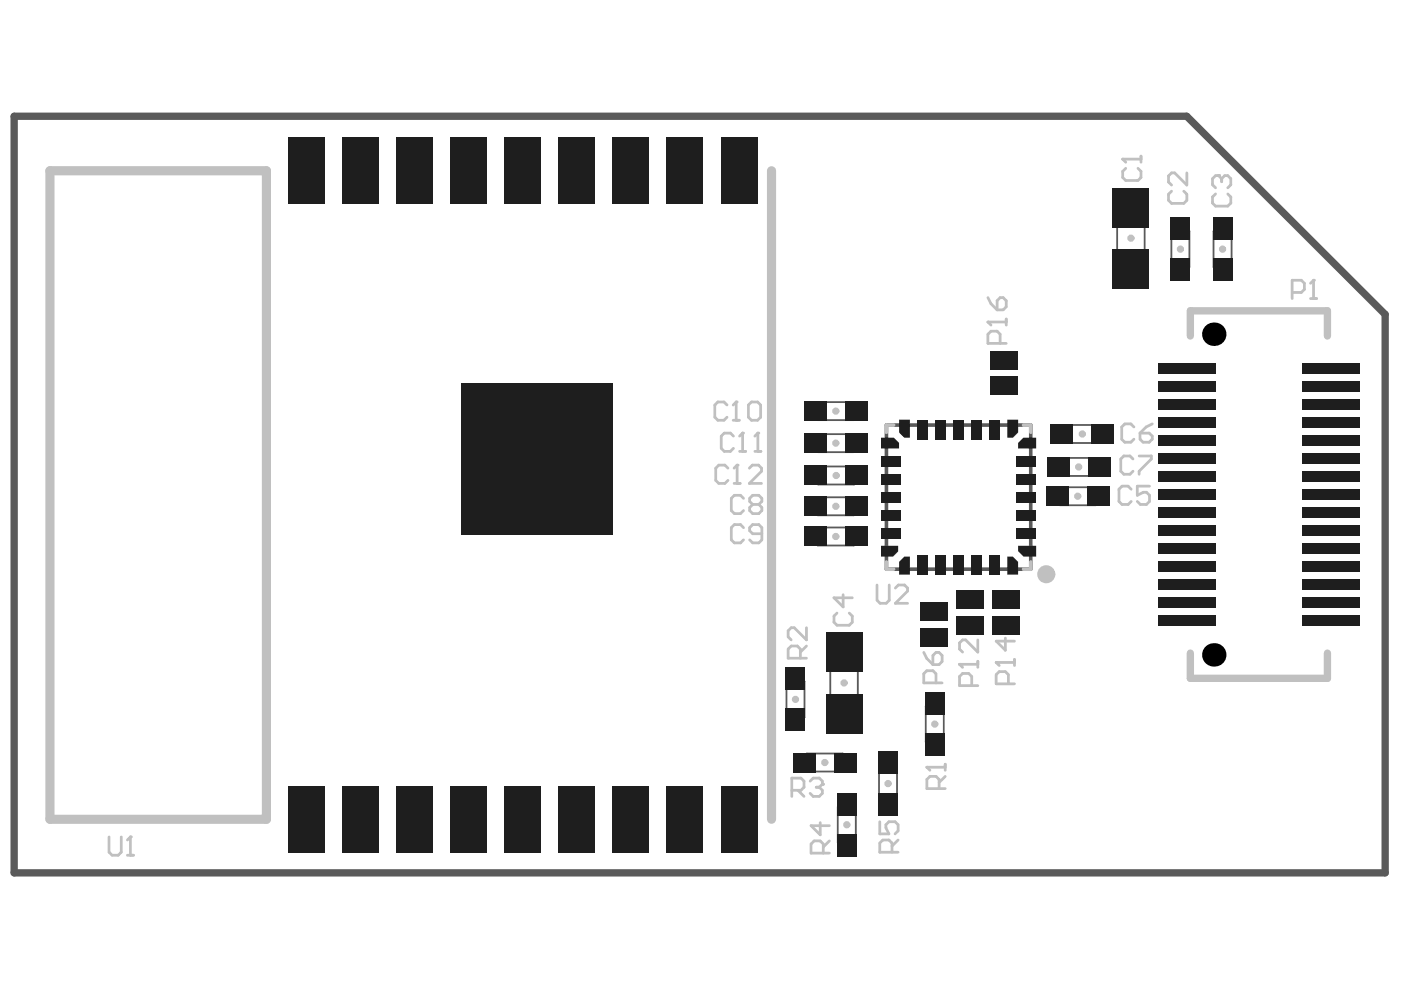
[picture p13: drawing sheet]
<svg xmlns="http://www.w3.org/2000/svg" width="297mm" height="210mm" viewBox="0 0 297 210" stroke-linecap="round" stroke-linejoin="round" font-family="sans-serif">
<g fill="none" stroke="#5a5a5a" stroke-width=".38">
<path d="M236.9 44.7h5.8v11.6h-5.8zM248.4 49h3.8v7.6h-3.8zM257.3 49h3.8v7.6h-3.8zM173.4 85.3h7.6v3.8h-7.6zM173.4 92h7.6v3.9h-7.6zM173.4 98.9h7.7v3.8h-7.7zM224.9 97.1h7.6v3.8h-7.6zM225.6 90.1h7.7v3.8h-7.7zM173.4 105.4h7.6v3.9h-7.6zM173.4 111.8h7.6v3.9h-7.6zM224.7 103.3h7.6v3.8h-7.6zM176 139h5.9v11.6h-5.9z"/>
<path d="M166.7 144.5h3.9v7.6h-3.9zM171 159.8h7.7v3.8h-7.7zM196.3 149.7h3.8v7.6h-3.8zM177.6 171h3.8v7.7h-3.8zM186.4 162.3h3.8v7.7h-3.8z"/>
</g>
<path d="M187.9 90.1h30.6v30.6h-30.6z" fill="none" stroke="#5a5a5a" stroke-width=".77"/>
<path d="M3 24.6h248.6l42.1 42.1v118.4h-290.7z" fill="none" stroke="#5a5a5a" stroke-width="1.6"/>
<path d="M189.5 90.1h-1.6v1.6M217 90.1h1.5v1.6M187.9 119.2v1.5h1.6M218.5 119.2v1.5h-1.5" fill="none" stroke="#c0c0c0" stroke-width=".77"/>
<path d="M252.4 71.2v-5.3h29v5.3M252.4 138.5v5.3h29v-5.3" fill="none" stroke="#c0c0c0" stroke-width="1.6"/>
<path d="M10.6 36.2h45.9v137.5h-45.9zM163.6 36.2v137.5" fill="none" stroke="#c0c0c0" stroke-width="1.9"/>
<path d="M23.1 177.4v3.3l.7 .6h1.3l.6-.6v-3.3M27.7 177.4v3.9M27 181.3h1.3" fill="none" stroke="#c0c0c0" stroke-width=".58"/>
<circle cx="27.7" cy="177.4" r=".29" fill="#c0c0c0"/>
<g fill="none" stroke="#c0c0c0" stroke-width=".58">
<path d="M209.5 68.3h3.8M212 72.8v-1.9l-.6-.7h-1.3l-.6 .7v1.9h3.8M213.3 67.6v1.3M157.6 111.9l-.6-.7h-1.3l-.6 .7v2.6l.6 .6h1.3l.6-.6M161.5 113.2h-1.9l-.7-.7v-.6l.7-.7h1.3l.6 .7v2.6l-.6 .6h-1.3l-.7-.6M177.5 130l-.7 .6v1.3l.7 .7h2.6l.6-.7v-1.3l-.6-.6M178.8 126.1v2.6l-2-1.9h3.9M185.9 124v3.3l.7 .6h1.3l.6-.6v-3.3M189.8 124.7l.7-.7h1.3l.6 .7v.6l-2.6 2.6h2.6M27.7 177.4l-.7 .7M173.9 174.4v2.6l-1.9-1.9h3.8M175.8 178.3l-1.3 1.3"/>
<path d="M186.5 174.2v2.6h2l-.7-1.3v-.6l.7-.7h1.3l.6 .7v1.3l-.6 .6M190.4 178.1l-1.3 1.3M174.5 180.9v-2l-.6-.6h-1.3l-.6 .6v2h3.8M189.1 180.7v-2l-.6-.6h-1.3l-.7 .6v2h3.9"/>
</g>
<circle cx="209.5" cy="68.3" r=".29" fill="#c0c0c0"/>
<path d="M238 33.7h3.9M238.7 35.7l-.7 .6v1.3l.7 .7h2.6l.6-.7v-1.3l-.6-.6M241.9 33.1v1.3M209.5 68.3l.6 .6M209.5 63.1l.6 1.3 1.3 1.3M212 63.1h.7l.6 .7v1.2l-.6 .7h-1.3v-1.9zM240.2 97.3l-.6-.6h-1.3l-.7 .6v2.6l.7 .7h1.3l.6-.7M241.5 96.7h2.6v.6l-2.6 2.6v.7" fill="none" stroke="#c0c0c0" stroke-width=".58"/>
<circle cx="238" cy="33.7" r=".29" fill="#c0c0c0"/>
<path d="M238 33.7l.7 .7M251.6 36.7v2.5l-2.6-2.5h-.6l-.7 .6v1.3l.7 .6M258.4 37.2h-.7l-.6 .7v1.3l.6 .6M248.4 40.5l-.7 .7v1.3l.7 .6h2.6l.6-.6v-1.3l-.6-.7M257.7 41.1l-.6 .7v1.3l.6 .6h2.6l.7-.6v-1.3l-.7-.7" fill="none" stroke="#c0c0c0" stroke-width=".58"/>
<circle cx="258.4" cy="37.2" r=".29" fill="#c0c0c0"/>
<path d="M258.4 37.2l.6 .7M259 37.9v.6M259 37.9l.7-.7h.6l.7 .7v1.3l-.7 .6M157.6 105.7l-.6-.7h-1.3l-.6 .7v2.6l.6 .6h1.3l.6-.6M159.6 107l-.7-.7v-.6l.7-.7h1.3l.6 .7v.6l-.6 .7M159.6 107l-.7 .6v.7l.7 .6h1.3l.6-.6v-.7l-.6-.6M159.6 107h1.3M203.4 140.8h3.9M206 145.4v-2l-.6-.6h-1.3l-.7 .6v2h3.9M207.3 140.2v1.3" fill="none" stroke="#c0c0c0" stroke-width=".58"/>
<circle cx="203.4" cy="140.8" r=".29" fill="#c0c0c0"/>
<path d="M240.4 90.5l-.6-.6h-1.3l-.7 .6v2.6l.7 .7h1.3l.6-.7M241.7 91.8h2l.6 .7v.6l-.6 .7h-1.3l-.7-.7zM244.3 89.9l-1.3 .6-1.3 1.3M239.8 103.7l-.6-.6h-1.3l-.7 .6v2.6l.7 .7h1.3l.6-.7M243.7 103.1h-2.6v1.9l1.3-.6h.7l.6 .6v1.3l-.6 .7h-1.3l-.7-.7M207.3 135.7v2.6l-2.6-2.6h-.6l-.7 .6v1.3l.7 .7M203.4 140.8l.7 .7M196.5 162.7h3.9M199.1 167.2v-1.9l-.6-.7h-1.3l-.7 .7v1.9h3.9M200.4 164.6l-1.3 1.3M200.4 162v1.3" fill="none" stroke="#c0c0c0" stroke-width=".58"/>
<circle cx="196.5" cy="162.7" r=".29" fill="#c0c0c0"/>
<path d="M167.9 167.6h1.9l.7-.7v-1.3l-.7-.6h-1.9v3.9M169.2 167.6l1.3 1.3M171.8 165.6l.6-.6h1.3l.7 .6v.7M196.5 162.7l.7 .6" fill="none" stroke="#c0c0c0" stroke-width=".58"/>
<circle cx="174.4" cy="166.3" r=".29" fill="#c0c0c0"/>
<path d="M215.1 139.8v1.3M211.2 140.5h3.9M213.8 145v-2l-.6-.6h-1.3l-.7 .6v2h3.9M173.1 166.9h.6M173.7 166.9l.7 .7v.6l-.7 .7h-1.3l-.6-.7M174.4 166.3l-.7 .6" fill="none" stroke="#c0c0c0" stroke-width=".58"/>
<circle cx="211.2" cy="140.5" r=".29" fill="#c0c0c0"/>
<path d="M278.5 59.4v3.9M274 62h1.9l.7-.6v-1.3l-.7-.7h-1.9v3.9M277.8 63.3h1.3M169.7 139.6v-2l-.7-.6h-1.3l-.6 .6v2h3.9M171 133.1v2.6l-2.6-2.6h-.7l-.6 .6v1.3l.6 .7M171 137l-1.3 1.3M195.9 138.3l.6 1.3 1.3 1.3M197.8 139l.6-.7h.7l.6 .7v1.3l-.6 .6h-1.3zM213.2 135.3v2.6l-2-2h3.9M198.4 144.8v-1.9l-.6-.7h-1.3l-.6 .7v1.9h3.8M211.2 140.5l.7 .6" fill="none" stroke="#c0c0c0" stroke-width=".58"/>
<circle cx="278.5" cy="59.4" r=".29" fill="#c0c0c0"/>
<path d="M278.5 59.4l-.7 .7M154.3 99.3l-.6-.7h-1.3l-.6 .7v2.5l.6 .7h1.3l.6-.7M156.3 98.6v3.9M155.6 102.5h1.3" fill="none" stroke="#c0c0c0" stroke-width=".58"/>
<circle cx="156.3" cy="98.6" r=".29" fill="#c0c0c0"/>
<path d="M154.1 85.9l-.6-.7h-1.3l-.6 .7v2.6l.6 .6h1.3l.6-.6M155.4 89.1h1.3M156.1 85.2v3.9M156.3 98.6l-.7 .7M158.9 99.3l.6-.7h1.3l.7 .7v.6l-2.6 2.6h2.6" fill="none" stroke="#c0c0c0" stroke-width=".58"/>
<circle cx="156.1" cy="85.2" r=".29" fill="#c0c0c0"/>
<path d="M155.5 92.5l-.6-.7h-1.3l-.7 .7v2.6l.7 .6h1.3l.6-.6M156.1 85.2l-.7 .7M156.8 95.7h1.3M157.4 91.8v3.9M159.3 85.2h1.3l.7 .7v2.6l-.7 .6h-1.3l-.6-.6v-2.6z" fill="none" stroke="#c0c0c0" stroke-width=".58"/>
<circle cx="157.4" cy="91.8" r=".29" fill="#c0c0c0"/>
<path d="M157.4 91.8l-.6 .7M160 95.7h1.3M160.7 91.8v3.9" fill="none" stroke="#c0c0c0" stroke-width=".58"/>
<circle cx="160.7" cy="91.8" r=".29" fill="#c0c0c0"/>
<path d="M160.7 91.8l-.7 .7" fill="none" stroke="#c0c0c0" stroke-width=".58"/>
<g fill="none" stroke="#c0c0c0" stroke-width=".77">
<circle cx="239.8" cy="50.5" r=".38"/>
<circle cx="250.3" cy="52.8" r=".38"/>
<circle cx="259.2" cy="52.8" r=".38"/>
<circle cx="177.2" cy="94" r=".38"/>
<circle cx="177.2" cy="87.2" r=".38"/>
<circle cx="228.7" cy="99" r=".38"/>
<circle cx="229.5" cy="92" r=".38"/>
<circle cx="177.2" cy="107.3" r=".38"/>
<circle cx="177.2" cy="113.7" r=".38"/>
<circle cx="177.3" cy="100.8" r=".38"/>
<circle cx="228.5" cy="105.2" r=".38"/>
<circle cx="168.7" cy="148.3" r=".38"/>
<circle cx="179" cy="144.8" r=".38"/>
<circle cx="198.2" cy="153.5" r=".38"/>
<circle cx="174.9" cy="161.7" r=".38"/>
<circle cx="179.5" cy="174.9" r=".38"/>
<circle cx="188.3" cy="166.1" r=".38"/>
</g>
<circle cx="221.8" cy="121.8" r=".96" fill="none" stroke="#c0c0c0" stroke-width="1.9"/>
<g fill="#1e1e1e">
<path d="M190.6 119.1l1.1-1.1h1.2v3.8h-2.3z"/>
<path d="M186.8 115.7h3.6v1.2l-1.1 1.1h-2.5z"/>
<path d="M186.8 92.8h2.7l1.1 1.1v1.2h-3.8z"/>
<path d="M215.9 115.7h3.8v2.3h-2.7l-1.1-1.1z"/>
<path d="M215.9 93.9l1.1-1.1h2.7v2.3h-3.8z"/>
<path d="M190.6 89h2.3v3.8h-1.2l-1.1-1.1z"/>
<path d="M213.6 118h1.1l1.2 1.1v2.7h-2.3z"/>
<path d="M213.6 89h2.3v2.7l-1.1 1.1h-1.2z"/>
</g>
<g fill="#000">
<circle cx="257.3" cy="70.9" r="2.49"/>
<circle cx="257.3" cy="138.9" r="2.49"/>
</g>
<g fill="#1e1e1e">
<path d="M177.4 176.8h4.2v4.9h-4.2z" fill-rule="evenodd"/>
<path d="M176.8 159.6h4.9v4.2h-4.9z" fill-rule="evenodd"/>
<path d="M170.4 111.6h4.9v4.2h-4.9z" fill-rule="evenodd"/>
<path d="M170.5 98.7h4.8v4.2h-4.8z" fill-rule="evenodd"/>
<path d="M170.4 85.1h4.9v4.2h-4.9z" fill-rule="evenodd"/>
<path d="M186.2 159.3h4.2v4.9h-4.2z" fill-rule="evenodd"/>
<path d="M194.4 117.6h2.3v4.2h-2.3z" fill-rule="evenodd"/>
<path d="M186.8 111.9h4.2v2.3h-4.2z" fill-rule="evenodd"/>
<path d="M186.8 108.1h4.2v2.3h-4.2z" fill-rule="evenodd"/>
<path d="M191.4 119.7h.8v.8h-.8z" fill-rule="evenodd"/>
<path d="M187.5 116.5h.7v.8h-.7z" fill-rule="evenodd"/>
<path d="M186.8 100.4h4.2v2.3h-4.2z" fill-rule="evenodd"/>
<path d="M186.8 104.3h4.2v2.3h-4.2z" fill-rule="evenodd"/>
<path d="M186.8 96.6h4.2v2.3h-4.2z" fill-rule="evenodd"/>
<path d="M188.3 93.6h.7v.7h-.7z" fill-rule="evenodd"/>
<path d="M191.4 90.2h.8v.8h-.8z" fill-rule="evenodd"/>
<path d="M202.7 130.6h5.7v3.8h-5.7z" fill-rule="evenodd"/>
<path d="M202.7 125.2h5.7v3.8h-5.7z" fill-rule="evenodd"/>
<path d="M209.7 117.6h2.3v4.2h-2.3z" fill-rule="evenodd"/>
<path d="M205.9 117.6h2.3v4.2h-2.3z" fill-rule="evenodd"/>
<path d="M202.1 117.6h2.3v4.2h-2.3z" fill-rule="evenodd"/>
<path d="M214.3 119.7h.8v.7h-.8z" fill-rule="evenodd"/>
<path d="M214.2 90.3h.8v.7h-.8z" fill-rule="evenodd"/>
<path d="M217.9 116.5h.8v.7h-.8z" fill-rule="evenodd"/>
<path d="M221.9 96.9h4.8v4.2h-4.8z" fill-rule="evenodd"/>
<path d="M217.4 93.6h.7v.8h-.7z" fill-rule="evenodd"/>
<path d="M257.1 54.8h4.2v4.8h-4.2z" fill-rule="evenodd"/>
<path d="M257.1 46h4.2v4.9h-4.2z" fill-rule="evenodd"/>
<path d="M248.2 54.8h4.2v4.8h-4.2z" fill-rule="evenodd"/>
<path d="M248.2 46h4.2v4.9h-4.2z" fill-rule="evenodd"/>
<path d="M61.1 166.6h7.6v14.2h-7.6z" fill-rule="evenodd"/>
<path d="M61.1 29.1h7.6v14.2h-7.6z" fill-rule="evenodd"/>
<path d="M95.5 166.6h7.6v14.2h-7.6z" fill-rule="evenodd"/>
<path d="M95.5 29.1h7.6v14.2h-7.6z" fill-rule="evenodd"/>
<path d="M141.4 166.6h7.6v14.2h-7.6z" fill-rule="evenodd"/>
<path d="M141.4 29.1h7.6v14.2h-7.6z" fill-rule="evenodd"/>
<path d="M177.4 168.1h4.2v4.8h-4.2z" fill-rule="evenodd"/>
<path d="M175.1 147.1h7.7v8.4h-7.7z" fill-rule="evenodd"/>
<path d="M175.1 134.1h7.7v8.4h-7.7z" fill-rule="evenodd"/>
<path d="M170.4 91.9h4.9v4.2h-4.9z" fill-rule="evenodd"/>
<path d="M170.4 105.2h4.9v4.2h-4.9z" fill-rule="evenodd"/>
<path d="M186.2 168.1h4.2v4.8h-4.2z" fill-rule="evenodd"/>
<path d="M194.4 89h2.3v4.2h-2.3z" fill-rule="evenodd"/>
<path d="M205.9 89h2.3v4.2h-2.3z" fill-rule="evenodd"/>
<path d="M202.1 89h2.3v4.2h-2.3z" fill-rule="evenodd"/>
<path d="M209.7 89h2.3v4.2h-2.3z" fill-rule="evenodd"/>
<path d="M221.7 103.1h4.9v4.2h-4.9z" fill-rule="evenodd"/>
<path d="M222.7 89.9h4.8v4.2h-4.8z" fill-rule="evenodd"/>
<path d="M236 39.8h7.6v8.4h-7.6z" fill-rule="evenodd"/>
<path d="M236 52.8h7.6v8.4h-7.6z" fill-rule="evenodd"/>
<path d="M168.1 159.6h4.8v4.2h-4.8z" fill-rule="evenodd"/>
<path d="M196.1 155.5h4.2v4.8h-4.2z" fill-rule="evenodd"/>
<path d="M166.5 141.5h4.3v4.8h-4.3z" fill-rule="evenodd"/>
<path d="M196.1 146.7h4.2v4.9h-4.2z" fill-rule="evenodd"/>
<path d="M195.1 133.2h5.8v3.8h-5.8z" fill-rule="evenodd"/>
<path d="M195.1 127.8h5.8v3.8h-5.8z" fill-rule="evenodd"/>
<path d="M210.5 130.6h5.7v3.9h-5.7z" fill-rule="evenodd"/>
<path d="M210.5 125.3h5.7v3.8h-5.7z" fill-rule="evenodd"/>
<path d="M179.1 111.6h4.9v4.2h-4.9z" fill-rule="evenodd"/>
<path d="M215.5 111.9h4.2v2.3h-4.2z" fill-rule="evenodd"/>
<path d="M215.5 108.1h4.2v2.3h-4.2z" fill-rule="evenodd"/>
<path d="M198.3 117.6h2.3v4.2h-2.3z" fill-rule="evenodd"/>
<path d="M179.2 98.7h4.9v4.2h-4.9z" fill-rule="evenodd"/>
<path d="M215.5 104.3h4.2v2.3h-4.2z" fill-rule="evenodd"/>
<path d="M215.5 100.4h4.2v2.3h-4.2z" fill-rule="evenodd"/>
<path d="M215.5 96.6h4.2v2.3h-4.2z" fill-rule="evenodd"/>
<path d="M179.1 85.1h4.9v4.2h-4.9z" fill-rule="evenodd"/>
<path d="M210.1 79.8h5.7v3.8h-5.7z" fill-rule="evenodd"/>
<path d="M245.5 126.6h12.2v2.3h-12.2z" fill-rule="evenodd"/>
<path d="M245.5 130.4h12.2v2.3h-12.2z" fill-rule="evenodd"/>
<path d="M245.5 111.4h12.2v2.2h-12.2z" fill-rule="evenodd"/>
<path d="M245.5 115.2h12.2v2.3h-12.2z" fill-rule="evenodd"/>
<path d="M245.5 119h12.2v2.3h-12.2z" fill-rule="evenodd"/>
<path d="M245.5 99.9h12.2v2.3h-12.2z" fill-rule="evenodd"/>
<path d="M245.5 103.7h12.2v2.3h-12.2z" fill-rule="evenodd"/>
<path d="M245.5 96.1h12.2v2.3h-12.2z" fill-rule="evenodd"/>
<path d="M230.6 96.9h4.9v4.2h-4.9z" fill-rule="evenodd"/>
<path d="M245.5 88.4h12.2v2.3h-12.2z" fill-rule="evenodd"/>
<path d="M245.5 84.6h12.2v2.3h-12.2z" fill-rule="evenodd"/>
<path d="M245.5 77h12.2v2.3h-12.2z" fill-rule="evenodd"/>
<path d="M245.5 80.8h12.2v2.3h-12.2z" fill-rule="evenodd"/>
<path d="M84 166.6h7.7v14.2h-7.7z" fill-rule="evenodd"/>
<path d="M72.6 166.6h7.6v14.2h-7.6z" fill-rule="evenodd"/>
<path d="M72.6 29.1h7.6v14.2h-7.6z" fill-rule="evenodd"/>
<path d="M84 29.1h7.7v14.2h-7.7z" fill-rule="evenodd"/>
<path d="M107 166.6h7.6v14.2h-7.6z" fill-rule="evenodd"/>
<path d="M118.4 166.6h7.7v14.2h-7.7z" fill-rule="evenodd"/>
<path d="M129.9 166.6h7.7v14.2h-7.7z" fill-rule="evenodd"/>
<path d="M107 29.1h7.6v14.2h-7.6z" fill-rule="evenodd"/>
<path d="M118.4 29.1h7.7v14.2h-7.7z" fill-rule="evenodd"/>
<path d="M129.9 29.1h7.7v14.2h-7.7z" fill-rule="evenodd"/>
<path d="M166.5 150.2h4.3v4.9h-4.3z" fill-rule="evenodd"/>
<path d="M179.1 91.9h4.9v4.2h-4.9z" fill-rule="evenodd"/>
<path d="M179.1 105.2h4.9v4.2h-4.9z" fill-rule="evenodd"/>
<path d="M198.3 89h2.3v4.2h-2.3z" fill-rule="evenodd"/>
<path d="M210.1 74.4h5.7v3.8h-5.7z" fill-rule="evenodd"/>
<path d="M245.5 122.8h12.2v2.3h-12.2z" fill-rule="evenodd"/>
<path d="M245.5 107.5h12.2v2.3h-12.2z" fill-rule="evenodd"/>
<path d="M245.5 92.3h12.2v2.2h-12.2z" fill-rule="evenodd"/>
<path d="M230.4 103.1h4.9v4.2h-4.9z" fill-rule="evenodd"/>
<path d="M231.4 89.9h4.9v4.2h-4.9z" fill-rule="evenodd"/>
<path d="M276.1 126.6h12.2v2.3h-12.2z" fill-rule="evenodd"/>
<path d="M276.1 130.4h12.2v2.3h-12.2z" fill-rule="evenodd"/>
<path d="M276.1 111.4h12.2v2.2h-12.2z" fill-rule="evenodd"/>
<path d="M276.1 115.2h12.2v2.3h-12.2z" fill-rule="evenodd"/>
<path d="M276.1 119h12.2v2.3h-12.2z" fill-rule="evenodd"/>
<path d="M276.1 99.9h12.2v2.3h-12.2z" fill-rule="evenodd"/>
<path d="M276.1 103.7h12.2v2.3h-12.2z" fill-rule="evenodd"/>
<path d="M276.1 96.1h12.2v2.3h-12.2z" fill-rule="evenodd"/>
<path d="M276.1 88.4h12.2v2.3h-12.2z" fill-rule="evenodd"/>
<path d="M276.1 84.6h12.2v2.3h-12.2z" fill-rule="evenodd"/>
<path d="M276.1 77h12.2v2.3h-12.2z" fill-rule="evenodd"/>
<path d="M276.1 80.8h12.2v2.3h-12.2z" fill-rule="evenodd"/>
<path d="M152.9 166.6h7.6v14.2h-7.6z" fill-rule="evenodd"/>
<path d="M152.9 29.1h7.6v14.2h-7.6z" fill-rule="evenodd"/>
<path d="M276.1 107.5h12.2v2.3h-12.2z" fill-rule="evenodd"/>
<path d="M276.1 122.8h12.2v2.3h-12.2z" fill-rule="evenodd"/>
<path d="M276.1 92.3h12.2v2.2h-12.2z" fill-rule="evenodd"/>
<path d="M97.8 81.3h32.1v32.1h-32.1z" fill-rule="evenodd"/>
</g>
</svg>
